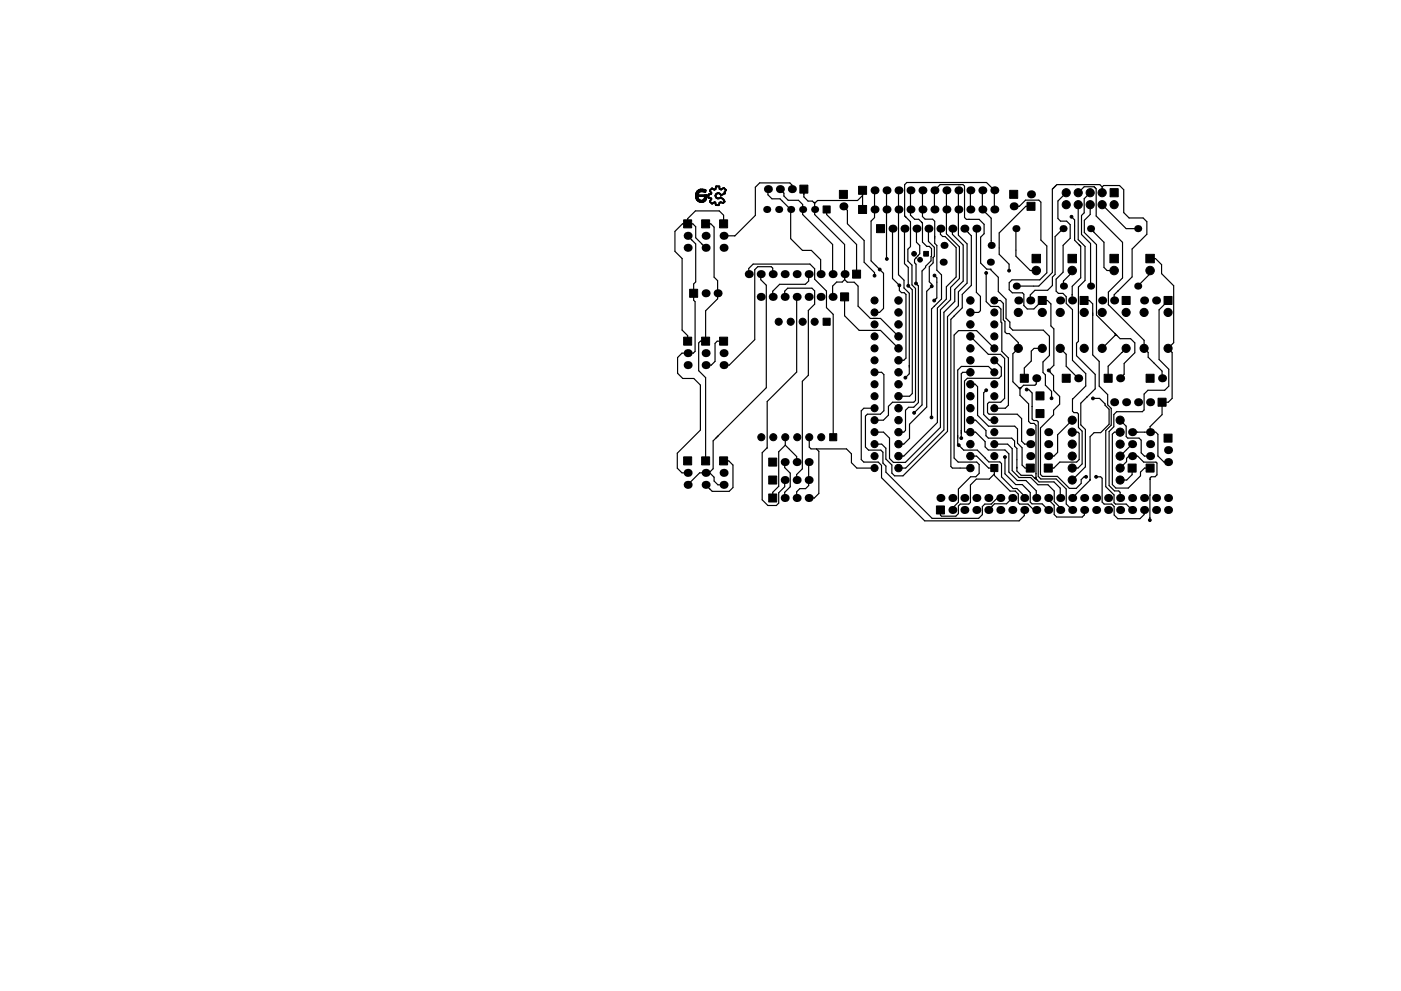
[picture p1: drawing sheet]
<svg xmlns="http://www.w3.org/2000/svg" width="297mm" height="210mm" viewBox="0 0 297 210" stroke-linecap="round" stroke-linejoin="round" font-family="sans-serif">
<path d="M152.5 39.6l.1 .5 .3 .1 .5-.3 .5 .4-.3 .5 .1 .2M152.5 39.5h-.6l-.2 .6-.2 .2-.6-.3-.4 .4 .3 .5v.2l-.6 .2v.5v.2l.6 .2-.3 .6 .5 .4 .5-.3 .2 .1 .1 .5h.6l.2-.5 .2-.1 .5 .2 .3-.3-.2-.5-.6-.4a.6 .6 0 0 1-.9 .1 .6 .6 0 0 1 0-.9 .6 .6 0 0 1 .9 .3l.8-.3M149.5 41.4h.3v.2M149.5 41.4a.85 .85 0 0 1-.8 1.2 .85 .85 0 0 1-.8-1.1 1.02 1.02 0 0 1 .6-.9 1.02 1.02 0 0 1 1 .1l.1-.3a1.34 1.34 0 0 0-2 .8 1.34 1.34 0 0 0 1.4 1.6l.6-.4 .2-.8M149.5 41.4l-1.9 .1 2.2 .1" fill="none" stroke="#000" stroke-width=".38"/>
<g fill="#000" stroke="#000" stroke-width=".21">
<path d="M169.6 39.3h1.7v1.7h-1.7zM144.9 46.6h1.7v1.7h-1.7zM148.8 46.6h1.7v1.7h-1.7zM152.6 46.6h1.7v1.7h-1.7zM174.5 43.7h1.5v1.5h-1.5zM178 40.4h1.7v1.7h-1.7zM180.8 57.3h1.7v1.7h-1.7zM182 39.5h1.7v1.7h-1.7zM182 43.6h1.7v1.7h-1.7zM185.8 47.7h1.7v1.7h-1.7zM195.8 53.3h1v1h-1zM214.1 40.4h1.7v1.7h-1.7z"/>
<path d="M218.8 54h1.8v1.8h-1.8zM217.7 42.9h1.7v1.7h-1.7zM226.4 54h1.8v1.8h-1.8zM235.3 54h1.8v1.8h-1.8zM235.4 40h1.7v1.8h-1.7zM242.9 54h1.8v1.8h-1.8zM144.9 71.5h1.7v1.7h-1.7zM146.2 61.4h1.7v1.7h-1.7zM148.8 71.5h1.7v1.7h-1.7zM152.6 71.5h1.7v1.7h-1.7zM174.5 67.5h1.5v1.5h-1.5zM178.2 62.1h1.7v1.7h-1.7z"/>
<path d="M220.1 62.9h1.7v1.7h-1.7zM229 62.9h1.7v1.7h-1.7zM237.9 62.9h1.7v1.7h-1.7zM246.8 62.9h1.7v1.7h-1.7zM144.9 96.9h1.7v1.7h-1.7zM148.8 96.9h1.7v1.7h-1.7zM152.6 96.9h1.7v1.7h-1.7zM163 97.2h1.7v1.7h-1.7zM175.9 92h1.5v1.5h-1.5zM216.3 79.4h1.7v1.7h-1.7zM217.6 98.5h1.7v1.7h-1.7zM219.7 83.1h1.7v1.7h-1.7z"/>
<path d="M219.7 86.9h1.7v1.7h-1.7zM221.4 98.5h1.7v1.7h-1.7zM225.2 79.4h1.7v1.7h-1.7zM234.1 79.4h1.7v1.7h-1.7zM239.2 98.5h1.7v1.7h-1.7zM243 98.5h1.7v1.7h-1.7zM243 79.4h1.7v1.7h-1.7zM245.5 84.5h1.7v1.7h-1.7zM246.8 92.1h1.7v1.7h-1.7zM163 101h1.7v1.7h-1.7zM163 104.8h1.7v1.7h-1.7zM198.5 107.3h1.7v1.7h-1.7z"/>
<path d="M210.1 98.6h1.5v1.5h-1.5z"/>
<circle cx="185.4" cy="58.5" r=".3"/>
<circle cx="186.5" cy="57.2" r=".3"/>
<circle cx="188" cy="54.9" r=".3"/>
<circle cx="193.8" cy="53.8" r=".5"/>
<circle cx="195.1" cy="55.1" r=".5"/>
<circle cx="198.1" cy="58.5" r=".3"/>
<circle cx="209.1" cy="57.9" r=".3"/>
<circle cx="213.9" cy="57.4" r=".3"/>
<circle cx="219.7" cy="57.4" r=".9"/>
<circle cx="226.1" cy="40.9" r=".86"/>
<circle cx="226.1" cy="43.4" r=".86"/>
<circle cx="227.2" cy="46" r=".3"/>
<circle cx="227.3" cy="57.4" r=".9"/>
<circle cx="228.6" cy="40.9" r=".86"/>
<circle cx="228.6" cy="43.4" r=".86"/>
<circle cx="231.1" cy="40.9" r=".86"/>
<circle cx="231.1" cy="43.4" r=".86"/>
<circle cx="233.7" cy="40.9" r=".86"/>
<circle cx="233.7" cy="43.4" r=".86"/>
<circle cx="236.2" cy="43.4" r=".86"/>
<circle cx="236.2" cy="57.4" r=".9"/>
<circle cx="243.8" cy="57.4" r=".9"/>
<circle cx="165.1" cy="68.3" r=".75"/>
<circle cx="167.6" cy="68.3" r=".75"/>
<circle cx="170.2" cy="68.3" r=".75"/>
<circle cx="172.7" cy="68.3" r=".75"/>
<circle cx="185.4" cy="79" r=".75"/>
<circle cx="185.4" cy="76.4" r=".75"/>
<circle cx="185.4" cy="73.9" r=".75"/>
<circle cx="185.4" cy="66.3" r=".75"/>
<circle cx="185.4" cy="63.7" r=".75"/>
<circle cx="185.4" cy="71.4" r=".75"/>
<circle cx="185.4" cy="68.8" r=".75"/>
<circle cx="190.5" cy="79" r=".79"/>
<circle cx="190.5" cy="76.4" r=".79"/>
<circle cx="190.5" cy="66.3" r=".79"/>
<circle cx="190.5" cy="63.7" r=".79"/>
<circle cx="190.5" cy="71.4" r=".79"/>
<circle cx="190.5" cy="73.9" r=".79"/>
<circle cx="190.5" cy="68.8" r=".79"/>
<circle cx="190.7" cy="60.5" r=".3"/>
<circle cx="192.6" cy="60.6" r=".3"/>
<circle cx="194.2" cy="60.1" r=".3"/>
<circle cx="197.5" cy="60.7" r=".3"/>
<circle cx="198.1" cy="63.8" r=".3"/>
<circle cx="205.7" cy="79" r=".79"/>
<circle cx="205.7" cy="76.4" r=".79"/>
<circle cx="205.7" cy="66.3" r=".79"/>
<circle cx="205.7" cy="68.8" r=".79"/>
<circle cx="205.7" cy="73.9" r=".79"/>
<circle cx="205.7" cy="63.7" r=".79"/>
<circle cx="205.7" cy="71.4" r=".79"/>
<circle cx="210.8" cy="63.7" r=".75"/>
<circle cx="210.8" cy="73.9" r=".75"/>
<circle cx="210.8" cy="71.4" r=".75"/>
<circle cx="210.8" cy="79" r=".75"/>
<circle cx="210.8" cy="66.3" r=".75"/>
<circle cx="210.8" cy="76.4" r=".75"/>
<circle cx="210.8" cy="68.8" r=".75"/>
<circle cx="215.9" cy="66.3" r=".86"/>
<circle cx="215.9" cy="73.9" r=".86"/>
<circle cx="221" cy="73.9" r=".86"/>
<circle cx="221" cy="66.3" r=".86"/>
<circle cx="222.4" cy="78.6" r=".3"/>
<circle cx="224.8" cy="73.9" r=".86"/>
<circle cx="224.8" cy="66.3" r=".86"/>
<circle cx="229.9" cy="73.9" r=".86"/>
<circle cx="229.9" cy="66.3" r=".86"/>
<circle cx="233.7" cy="66.3" r=".86"/>
<circle cx="233.7" cy="73.9" r=".86"/>
<circle cx="238.8" cy="73.9" r=".86"/>
<circle cx="238.8" cy="66.3" r=".86"/>
<circle cx="242.6" cy="66.3" r=".86"/>
<circle cx="242.6" cy="73.9" r=".86"/>
<circle cx="247.6" cy="73.9" r=".86"/>
<circle cx="247.6" cy="66.3" r=".86"/>
<circle cx="161.4" cy="92.8" r=".75"/>
<circle cx="164" cy="92.8" r=".75"/>
<circle cx="166.5" cy="92.8" r=".75"/>
<circle cx="169" cy="92.8" r=".75"/>
<circle cx="171.6" cy="92.8" r=".75"/>
<circle cx="174.1" cy="92.8" r=".75"/>
<circle cx="185.4" cy="94.2" r=".75"/>
<circle cx="185.4" cy="91.7" r=".75"/>
<circle cx="185.4" cy="81.5" r=".75"/>
<circle cx="185.4" cy="89.1" r=".75"/>
<circle cx="185.4" cy="86.6" r=".75"/>
<circle cx="185.4" cy="84.1" r=".75"/>
<circle cx="185.4" cy="99.3" r=".75"/>
<circle cx="185.4" cy="96.8" r=".75"/>
<circle cx="190.5" cy="86.6" r=".79"/>
<circle cx="190.5" cy="94.2" r=".79"/>
<circle cx="190.5" cy="84.1" r=".79"/>
<circle cx="190.5" cy="81.5" r=".79"/>
<circle cx="190.5" cy="89.1" r=".79"/>
<circle cx="190.5" cy="91.7" r=".79"/>
<circle cx="190.5" cy="96.8" r=".79"/>
<circle cx="190.5" cy="99.3" r=".79"/>
<circle cx="192" cy="80.1" r=".3"/>
<circle cx="193.8" cy="87.6" r=".3"/>
<circle cx="197.5" cy="88.6" r=".3"/>
<circle cx="203.3" cy="94.5" r=".3"/>
<circle cx="203.8" cy="93" r=".3"/>
<circle cx="205.7" cy="86.6" r=".79"/>
<circle cx="205.7" cy="81.5" r=".79"/>
<circle cx="205.7" cy="91.7" r=".79"/>
<circle cx="205.7" cy="89.1" r=".79"/>
<circle cx="205.7" cy="94.2" r=".79"/>
<circle cx="205.7" cy="99.3" r=".79"/>
<circle cx="205.7" cy="84.1" r=".79"/>
<circle cx="205.7" cy="96.8" r=".79"/>
<circle cx="209.1" cy="82.8" r=".3"/>
<circle cx="210.8" cy="84.1" r=".75"/>
<circle cx="210.8" cy="86.6" r=".75"/>
<circle cx="210.8" cy="94.2" r=".75"/>
<circle cx="210.8" cy="96.8" r=".75"/>
<circle cx="210.8" cy="89.1" r=".75"/>
<circle cx="210.8" cy="91.7" r=".75"/>
<circle cx="210.8" cy="81.5" r=".75"/>
<circle cx="213.1" cy="97" r=".3"/>
<circle cx="217.7" cy="82.6" r=".3"/>
<circle cx="222.9" cy="84.5" r=".3"/>
<circle cx="227.3" cy="89.1" r=".86"/>
<circle cx="227.3" cy="99.3" r=".86"/>
<circle cx="227.3" cy="94.2" r=".86"/>
<circle cx="227.3" cy="91.7" r=".86"/>
<circle cx="227.3" cy="96.8" r=".86"/>
<circle cx="231.7" cy="84.5" r=".3"/>
<circle cx="237.5" cy="89.1" r=".86"/>
<circle cx="237.5" cy="94.2" r=".86"/>
<circle cx="237.5" cy="96.8" r=".86"/>
<circle cx="237.5" cy="91.7" r=".86"/>
<circle cx="237.5" cy="99.3" r=".86"/>
<circle cx="227.3" cy="101.8" r=".86"/>
<circle cx="230.3" cy="101.2" r=".3"/>
<circle cx="232.4" cy="101.2" r=".3"/>
<circle cx="237.5" cy="101.8" r=".86"/>
<circle cx="243.8" cy="110.4" r=".3"/>
</g>
<g fill="#000">
<circle cx="145.8" cy="52.6" r=".85"/>
<circle cx="145.8" cy="50" r=".85"/>
<circle cx="149.6" cy="52.6" r=".85"/>
<circle cx="149.6" cy="50" r=".85"/>
<circle cx="153.4" cy="52.6" r=".85"/>
<circle cx="153.4" cy="50" r=".85"/>
<circle cx="158.7" cy="58.2" r=".85"/>
<circle cx="161.3" cy="58.2" r=".85"/>
<circle cx="162.6" cy="44.4" r=".75"/>
<circle cx="162.8" cy="40.1" r=".85"/>
<circle cx="163.8" cy="58.2" r=".85"/>
<circle cx="165.1" cy="44.4" r=".75"/>
<circle cx="165.4" cy="40.1" r=".85"/>
<circle cx="166.4" cy="58.2" r=".85"/>
<circle cx="167.6" cy="44.4" r=".75"/>
<circle cx="167.9" cy="40.1" r=".85"/>
<circle cx="168.9" cy="58.2" r=".85"/>
<circle cx="170.2" cy="44.4" r=".75"/>
<circle cx="171.4" cy="58.2" r=".85"/>
<circle cx="172.7" cy="44.4" r=".75"/>
<circle cx="174" cy="58.2" r=".85"/>
<circle cx="176.5" cy="58.2" r=".85"/>
<circle cx="178.8" cy="43.8" r=".85"/>
<circle cx="179.1" cy="58.2" r=".85"/>
<circle cx="185.4" cy="44.4" r=".85"/>
<circle cx="185.4" cy="40.4" r=".85"/>
<circle cx="188" cy="40.4" r=".85"/>
<circle cx="188" cy="44.4" r=".85"/>
<circle cx="189.2" cy="48.5" r=".85"/>
<circle cx="190.5" cy="40.4" r=".85"/>
<circle cx="190.5" cy="44.4" r=".85"/>
<circle cx="191.8" cy="48.5" r=".85"/>
<circle cx="193" cy="40.4" r=".85"/>
<circle cx="193" cy="44.4" r=".85"/>
<circle cx="194.3" cy="48.5" r=".85"/>
<circle cx="195.6" cy="44.4" r=".85"/>
<circle cx="195.6" cy="40.4" r=".85"/>
<circle cx="196.8" cy="48.5" r=".85"/>
<circle cx="198.1" cy="44.4" r=".85"/>
<circle cx="198.1" cy="40.4" r=".85"/>
<circle cx="199.4" cy="48.5" r=".85"/>
<circle cx="200" cy="55.6" r=".75"/>
<circle cx="200.2" cy="52.1" r=".75"/>
<circle cx="200.7" cy="44.4" r=".85"/>
<circle cx="200.7" cy="40.4" r=".85"/>
<circle cx="201.9" cy="48.5" r=".85"/>
<circle cx="203.2" cy="40.4" r=".85"/>
<circle cx="203.2" cy="44.4" r=".85"/>
<circle cx="204.5" cy="48.5" r=".85"/>
<circle cx="205.7" cy="44.4" r=".85"/>
<circle cx="205.7" cy="40.4" r=".85"/>
<circle cx="207" cy="48.5" r=".85"/>
<circle cx="208.3" cy="44.4" r=".85"/>
<circle cx="208.3" cy="40.4" r=".85"/>
<circle cx="210" cy="55.6" r=".75"/>
<circle cx="210.2" cy="52.1" r=".75"/>
<circle cx="210.8" cy="40.4" r=".85"/>
<circle cx="210.8" cy="44.4" r=".85"/>
<circle cx="214.9" cy="43.8" r=".85"/>
<circle cx="215.4" cy="48.5" r=".75"/>
<circle cx="218.6" cy="41.2" r=".85"/>
<circle cx="225.4" cy="48.5" r=".75"/>
<circle cx="231.2" cy="48.5" r=".75"/>
<circle cx="241.2" cy="48.5" r=".75"/>
<circle cx="145.8" cy="74.9" r=".85"/>
<circle cx="145.8" cy="77.5" r=".85"/>
<circle cx="149.6" cy="77.5" r=".85"/>
<circle cx="149.6" cy="74.9" r=".85"/>
<circle cx="149.6" cy="62.2" r=".85"/>
<circle cx="152.1" cy="62.2" r=".85"/>
<circle cx="153.4" cy="74.9" r=".85"/>
<circle cx="153.4" cy="77.5" r=".85"/>
<circle cx="161.3" cy="63" r=".85"/>
<circle cx="163.8" cy="63" r=".85"/>
<circle cx="166.4" cy="63" r=".85"/>
<circle cx="168.9" cy="63" r=".85"/>
<circle cx="171.4" cy="63" r=".85"/>
<circle cx="174" cy="63" r=".85"/>
<circle cx="176.5" cy="63" r=".85"/>
<circle cx="215.5" cy="60.7" r=".75"/>
<circle cx="215.9" cy="63.7" r=".85"/>
<circle cx="218.4" cy="63.7" r=".85"/>
<circle cx="224.8" cy="63.7" r=".85"/>
<circle cx="225.5" cy="60.7" r=".75"/>
<circle cx="227.3" cy="63.7" r=".85"/>
<circle cx="231.2" cy="60.7" r=".75"/>
<circle cx="233.7" cy="63.7" r=".85"/>
<circle cx="236.2" cy="63.7" r=".85"/>
<circle cx="241.2" cy="60.7" r=".75"/>
<circle cx="242.6" cy="63.7" r=".85"/>
<circle cx="245.1" cy="63.7" r=".85"/>
<circle cx="166.4" cy="98" r=".85"/>
<circle cx="168.9" cy="98" r=".85"/>
<circle cx="171.4" cy="98" r=".85"/>
<circle cx="218.4" cy="96.8" r=".85"/>
<circle cx="218.4" cy="91.7" r=".85"/>
<circle cx="218.4" cy="94.2" r=".85"/>
<circle cx="219.7" cy="80.3" r=".85"/>
<circle cx="222.2" cy="91.7" r=".85"/>
<circle cx="222.2" cy="96.8" r=".85"/>
<circle cx="222.2" cy="94.2" r=".85"/>
<circle cx="228.6" cy="80.3" r=".85"/>
<circle cx="236.2" cy="85.3" r=".85"/>
<circle cx="237.5" cy="80.3" r=".85"/>
<circle cx="238.8" cy="85.3" r=".85"/>
<circle cx="240" cy="94.2" r=".85"/>
<circle cx="240" cy="96.8" r=".85"/>
<circle cx="240" cy="91.7" r=".85"/>
<circle cx="241.3" cy="85.3" r=".85"/>
<circle cx="243.8" cy="85.3" r=".85"/>
<circle cx="243.8" cy="94.2" r=".85"/>
<circle cx="243.8" cy="96.8" r=".85"/>
<circle cx="243.8" cy="91.7" r=".85"/>
<circle cx="246.4" cy="80.3" r=".85"/>
<circle cx="247.6" cy="95.5" r=".85"/>
<circle cx="247.6" cy="98" r=".85"/>
<circle cx="145.8" cy="102.9" r=".85"/>
<circle cx="145.8" cy="100.3" r=".85"/>
<circle cx="149.6" cy="100.3" r=".85"/>
<circle cx="149.6" cy="102.9" r=".85"/>
<circle cx="153.4" cy="100.3" r=".85"/>
<circle cx="153.4" cy="102.9" r=".85"/>
<circle cx="166.4" cy="101.8" r=".85"/>
<circle cx="166.4" cy="105.7" r=".85"/>
<circle cx="168.9" cy="105.7" r=".85"/>
<circle cx="168.9" cy="101.8" r=".85"/>
<circle cx="171.4" cy="105.7" r=".85"/>
<circle cx="171.4" cy="101.8" r=".85"/>
<circle cx="199.4" cy="105.7" r=".85"/>
<circle cx="201.9" cy="108.2" r=".85"/>
<circle cx="201.9" cy="105.7" r=".85"/>
<circle cx="204.5" cy="105.7" r=".85"/>
<circle cx="204.5" cy="108.2" r=".85"/>
<circle cx="207" cy="105.7" r=".85"/>
<circle cx="207" cy="108.2" r=".85"/>
<circle cx="209.5" cy="105.7" r=".85"/>
<circle cx="209.5" cy="108.2" r=".85"/>
<circle cx="212.1" cy="108.2" r=".85"/>
<circle cx="212.1" cy="105.7" r=".85"/>
<circle cx="214.6" cy="108.2" r=".85"/>
<circle cx="214.6" cy="105.7" r=".85"/>
<circle cx="217.2" cy="108.2" r=".85"/>
<circle cx="217.2" cy="105.7" r=".85"/>
<circle cx="219.7" cy="105.7" r=".85"/>
<circle cx="219.7" cy="108.2" r=".85"/>
<circle cx="222.2" cy="105.7" r=".85"/>
<circle cx="222.2" cy="108.2" r=".85"/>
<circle cx="224.8" cy="105.7" r=".85"/>
<circle cx="224.8" cy="108.2" r=".85"/>
<circle cx="227.3" cy="108.2" r=".85"/>
<circle cx="227.3" cy="105.7" r=".85"/>
<circle cx="229.9" cy="105.7" r=".85"/>
<circle cx="229.9" cy="108.2" r=".85"/>
<circle cx="232.4" cy="108.2" r=".85"/>
<circle cx="232.4" cy="105.7" r=".85"/>
<circle cx="234.9" cy="108.2" r=".85"/>
<circle cx="234.9" cy="105.7" r=".85"/>
<circle cx="237.5" cy="108.2" r=".85"/>
<circle cx="237.5" cy="105.7" r=".85"/>
<circle cx="240" cy="105.7" r=".85"/>
<circle cx="240" cy="108.2" r=".85"/>
<circle cx="242.6" cy="108.2" r=".85"/>
<circle cx="242.6" cy="105.7" r=".85"/>
<circle cx="245.1" cy="108.2" r=".85"/>
<circle cx="245.1" cy="105.7" r=".85"/>
<circle cx="247.6" cy="108.2" r=".85"/>
<circle cx="247.6" cy="105.7" r=".85"/>
</g>
<g fill="none" stroke="#000" stroke-width=".25">
<path d="M232 39.7l.2 .1M233.7 39.7l-.5-.5h-9.1l-1 .9v17.7l-2.9 2.9h-4.7M233.7 39.7v1.2M233.7 39.7l.3-.3h3.4l.9 .9v4.8l1.1 1.1h3l.8 .8v2.7l-3.2 3.1v5.9l-3.8 3.8v1.2M145.8 50l1.7 1.7v8.1l-.4 .4v3.5l.3 .3v10.6l-.4 .3h-2.4l-.9 1v3.3l1.1 1.1h2.3l1.4 1.4v9.5l-4.9 4.9v3.2l1 1h1.2M145.8 47.5v-1.1l1.6-1.7h5.1l.9 1v1.8M146.6 50.9h.1M148.8 51.7h.1M149.6 52.6l-2.1-2.2v-2.3l-.6-.6h-2.2l-1.6 1.6v4.2l1.5 1.5v15.2l1.2 1.2v1.2M149.6 47.5h1.1l.7 .7v10.6l.7 .7v3.9l-2.5 2.5v6.5h-1.1l-.4 .4v5.8l1.5 1.5v17.7M153.4 50h2.4M155.8 50h.1"/>
<path d="M158.7 58.2v-1.2l1-1h12l1 1v2.2l2.5 2.5v3.6l1.5 1.4v26.1M161.3 58.2v1.1l1.2 1.2v21.8l-11.3 11.2v5.9l-.9 .9M162.8 40.1v1.2l.9 .9h1.7l2.2 2.2v6.2l2.5 2.5h1.9l2 2v3.1M163.8 58.2v-1.3l-.3-.3h-2.8l-.7 .6v14.9l-5.4 5.4h-1.2M165.4 40.1l.8 .9v.6l.9 .9h2.2l.9 .9v2.1l6.3 6.4v6.3M167.9 40.1v-.9l-.4-.4h-6.4l-1 .9v6l-4.3 4.3M170.4 40.1v1.7l.9 .9h.9l.5 .4M171.4 58.2v1.4l-.6 .7h-5.5l-1.5 1.5v1.2M172.5 42.9l.4 .1M172.7 43.1v2.4l6.4 6.4v7.4M175.3 44.4v1.1l6.3 6.4v6.3M178.8 43.8l.9 .8v2.9l3.5 3.5v4.6l2.2 2.2v.7"/>
<path d="M179.1 59.3l.5 .6h1.5l.8 .8v4.3l2.6 2.6h2.2l3.8 3.8M179.1 59.3l-.5 .5h-1.2l-.9 .9v2.3M182.9 41.5l-1.1 1h-8.5l-.6 .6M182.9 40.4v4M185.4 40.4v5.8l-.7 .7v8.4l2.6 2.7v7.4l-.8 .9h-1.1M188 40.4v14.5M189.2 48.5v10.6l1.5 1.4v1.1l.4 .5h.6l.4 .4v13.5l-.5 .4h-1.1M190.5 40.4v17.9l1.2 1.2v1.6l1.1 1.1v17.1l-.8 .8M191.8 48.5v7.4l.8 .8v3.9l.8 .9v22l-.6 .6h-2.3M193 40.4v5.2l.9 .9h.9l.8 .8v4.1l.9 .9h.5l.5 .4-.1 2.6-1.2 1.2v.3M194.2 54.7h.1M194.3 48.5v2.9l.7 .7v1.7l-1.1 1.2v.7l.3 .4v4l.5 .5v24.8l-1 1h-1.1l-.6 .7v4.2l-.4 .4h-1.1"/>
<path d="M195.6 40.4v5.5l.5 .6h1.6l.5 .4v4.7l.4 .5v5.2l1 1v5.1l-2.1 2.2v23M196.2 56.8l-.7 .7v28.4l-1.7 1.7M196.2 56.8h.1M196.8 48.5v2.7l1.3 1.3v1.9l-.3 .3M197.9 54.6l-.1 1.2-.8 .8v3.2l.5 .5v.4l-1 1.1v24.6l-3.7 3.6v3l-1.2 1.2h-1.1M198.1 44.4v-4l1.2-1.2h4.9l.3 .3v6.6l.4 .4h2.7l1 1.1v2l-.7 .7v5.5l1.3 1.3h.9l1.6 1.7v3.1l1.6 1.6v4l.8 .8v1.1l.6 .6h6.5l1.3 1.3v4.1l-1.4 1.4v2.2l.5 .5v2.2l1.3 1.3v1.5M198.1 58.5l.5 .4v4.3l-.5 .6M199.4 48.5v1.2l.5 .5h.5l2.3 2.3v6.3l-2.1 2v2.7l-1.9 1.9v24.2l-7.1 7.2h-1.1M200.7 40.4v9.2l2.7 2.8v6.7l-1.9 1.9v2.6l-2.1 2.1v25l-7.4 7.4h-2.6l-.8-.8v-4.3l-1.3-1.3h-1.9M201.9 48.5v1.2l2.3 2.3v7.6l-1.8 1.8v2.6l-2.3 2.3v24.9l-8.1 8.1h-1.5M203.2 40.4v9.5l1.8 1.8v8.4l-1.8 1.8v3l-2.3 2.3v24.3l-9.4 9.5h-1.8l-.6-.6v-1.7l-1.3-1.3v-2.3l-.9-.9h-1.5M204.5 48.5l1.4 1.5v10.5l-1.9 2v2.8l-2.4 2.5v31.2l.3 .3h3.8"/>
<path d="M205.7 40.4v4M207 48.5v13.5l.9 .9v3l-.4 .4h-1.8M208.3 40.4v4l1.9 1.9v5.8M209.1 57.9v6.1l1 1h1.6l.5 .6v2.7l.2 .2v6.1l1.4 1.3v10.1l-.6 .6h-2.4M209.1 45.3h.1M210.8 44.4v-4l-1.6-1.7h-16.9l-.5 .5v6.6l1.2 1.2v5.3l-.5 .6v2.5l.9 .9v4.1l.7 .8v23.8l-.4 .3h-4.5l-.8 .9v1.9l-1.1 1h-1.9M214.9 43.8h1.2l1.3-1.3h2.9l.4 .4v8l1.2 1.3v5.7l-1.5 1.5h-5.8l-.6 .6v1.5l.6 .6h2.2l.3 .3v2.4l.7 .7h1.4l1.8-1.7M215.4 48.5v5.9l3 3h1.3M218.6 43.8h-1.1l-5.7 5.6v4.6l2.1 2.1v1.3M225.4 48.5l-1.7 1.7v8l-.6 .6v1.8l-1 1h-2.7l-1 1v1.1M226.1 40.9l-1.8 1.7v3.8l.6 .5h1.2l.8 .8v2.9l-1.5 1.5v5.6l-1.5 1.5v2.6l.5 .4h1l.7 .7v1.5l1.3 1.3v10.7l2.8 2.9v2.6l-2.8 2.7v2.6l.3 .3h.7l.3 .3v2.9l.7 .8v6.9l-.8 .9h-1.3M227.2 46l.6 .7v4.3l1.3 1.3v6.6l-1.8 1.8v3"/>
<path d="M227.3 57.4v.4l-1.8 1.8v1.1M228.6 40.9l1.3-1.3h2.1l.4 .5v5.7l5.6 5.6v7.6l-3 3v2.6l7.6 7.6v1.7l.8 .9v1l3 2.9v1.6M228.6 43.4v7.4l1.4 1.5v7.2l-1.3 1.4v11.5l-.5 .4v2.7l4 3.9v3.1l-3.1 3v4.6l1 1v8l-2.8 2.7M228.8 51.9h.1M231.1 43.4v2.1l-1.2 1.2v2.6l2.6 2.6v14.9l5 5.1h2.2l.9 .8v2.1l-2.3 2.3v2.3l-.8 .9M231.1 40.9l-1.2 1.3v2.9l-.6 .6v4l1.9 2v9M231.2 48.5l2.9 2.9v5.3l.6 .7h1.5M233.7 43.4l5.1 5.1h2.4M243.8 54.9h1.2l1.3 1.2v2l2.5 2.5v12.1l-1.2 1.2 .9 .9v9.7l-.8 .8h-1.3v2.7l-2.6 2.5v1.2M243.8 57.4v.7l-2.6 2.6M153.4 72.4h-1.3l-.5 .4v3.9l-.8 .8h-1.2M166.4 63v-1.2l.6-.7h5.1l.6 .6v2.8l-1.3 1.4v13.7l-1.3 1.3v18.6l-1.2 1.2v1.1"/>
<path d="M168.9 63v15.9l-6.2 6.3v9.8l-1.1 1v10l1.2 1.2h1.8l.5-.5v-2.2l1.3-1.2v-1.5M179.1 63v4l3.1 3.1h4.5l3.8 3.8M185.4 79h1.5l.5 .5v7.6l-.7 .8h-2.8l-.4 .4v6.5l.6 .7h2.7l.4 .4v2.4l.6 .6v1.3l9.8 9.8h9.9l.8-.8v-1.7l.5-.6h1.4l1.3-1.2h.6M198.1 65h.1M198.4 63.5h.1M202.2 67.1h.1M205.7 71.4l3.8 3.8h2.6l.9 .8v8.5l-.8 .8h-2.5l-.3 .4v1.8l.3 .4h6l.9 .9v4.8l.6 .6h1.2M205.7 79h-1.6l-.3 .3v13.7M210.8 79l-1.2-1.3h-5.8l-.8 .8v15.7l1.3 1.3h2.9l2.5 2.5h2.3l.3 .4v2.8l2.5 2.5h.8l1.6 1.5v.5M210.8 76.4l1.5 1.5v1.8l-.5 .6h-6.7l-.6 .6v10.7l.1 .1h2.3l2 2v1.1l.6 .7h3.6l.8 .8v3.8l1.8 1.8h1.8l2.2 2.2v1.6M210.8 73.9l-3.7-3.8h-3.9l-.9 1v26.1l.8 .8h4l.5 .5v1.9l-.7 .8h-1.1l-2.6 2.6v2.7l-1.3 1.3M210.8 63.7h1.3l.6 .7v3.5l.4 .3v2.2l.3 .4h.6l1.9 1.9v1.2l-1.2 1.2v5.9l1.4 1.3"/>
<path d="M219.7 79.6v1.9l-.3 .2h-2.4l-.7 .8M221 73.9h-1.8l-.5 .6v2.1l-1.5 1.5v2.2M221 63.7h1.1l.7 .8v4.6l.6 .7v7.7l-1 1.1 1 1.1v3.1l1.3 1.3v1.7l-1.3 1.2v1l-2.8 2.8v9.9l.4 .4h3.2l2.5 2.5h1.5l1-1v-.8l.6-.6h.5M221 63.7v.1M224.8 73.9l1.3 1.3v2.5l2.5 2.6M229.8 63.7h1.1l.8 .8v10.8l1.4 1.4v5.2l1.7 1.8v2.2l.8 .7v3.6l-1.2 1.2v11.9l1.8 1.7v1.6l.3 .3h2.3l1.2 1.3M236.4 70.8v.3h.4M236.5 70.9l-2.8 3M237 61.8h.1M237.9 74.8l-3 2.9v2.6M237.9 74.8h.1M238.8 73.9l-.9 .9"/>
<path d="M247.6 63.7l-1.9 2v10.6l2.1 2v3.6l-.9 .9h-3.5l-.8 .8v3.4l-.4 .3h-5.4l-.7 .6v2.6l-.9 1v11.5l1.1 1.2h.9l.3 .3v1.2M153.3 97.8h1.2l.9 .9v4.7l-.8 .8h-3.6l-1.4-1.3M166.4 98v1.2l1.1 1.2v2.9l-1.1 1.2v1.2M166.5 94.5l-1.4 1.3v7.4l-1.3 1.3v1.2M166.5 94.5l2.4 2.4v1.1M166.5 92.8v1.7M171.4 98v5l-.6 .7h-1.2l-.7 .6v1.4M171.6 92.8v2.1l.4 .3h7.5l1 1.1v1.9l1.2 1.1h3.7M173.1 95.2l.5 .6v8.9l-.9 1h-1.3M185.4 86.6h-2.2l-.6 .6v10.3l.5 .5h3.1l.7 .7v2.7l9.2 9.1h20l1.1-1.1v-1.2M205.7 96.8h1.4l2.5 2.5h1.2v1.6l3.3 3.3h1.2M205.7 89.1h1.2l2.1 2.2v1.2l.5 .5h5l.6 .6v1.1l.5 .4v4.8l.9 .9h2.3l1.5 1.4h3.2l1.3 1.4v2.1"/>
<path d="M205.8 81.5h.9l.6 .5v6.1l2.3 2.3h5.5l.6 .6v3l1 1v3.7l.6 .6h1.1M205.8 81.5h-.1M208.9 97.2h.1M209.1 82.8l-.5 .5v4.6l1.2 1.2h1M210.8 94.2h2.8l1 1v4.6l1.5 1.5h2.4l1.6 1.5h2.1l1.3 1.4v2.2l1.3 1.3v.5M213.1 97v3.5l2.3 2.3h1.4l1.6 1.7v2l.4 .4h2.2l1.2 1.3M216.1 82.3l.1 .2M216.1 82.3h.4M216.2 82.5h.1M216.3 82.5v1.4l1.8 1.8v3.7l.4 .4h.7l.4 .4v11.4M217.7 82.6h.4l.7 .8v5.5l.3 .3h.7l.3 .3v11.6l.6 .5h3.2l2.2 2.2v3.1l1.2 1.3M218.8 86.2v.1"/>
<path d="M220.6 99.9h.1M227.3 91.7h1.3l.2 .2v5.6l-.5 .5h-3.6l-1.3 1.3h-1.2M227.3 89.1l-3.1 3.1v3.8l-.7 .8h-1.3M230.4 84.2h.1M231.7 84.5h1.4l1.2 1.2v.3l.8 .8v3.2l-1.7 1.8h-1.4l-.9 .8v9.3l-3.8 3.8M237.5 91.7h-1.2l-.5 .4v10.7l.8 .8h2.6l2.6-2.6v-.8l.9-.9h1.1M237.5 99.3l1.4-1.4v-.7l.4-.4h1.9l1.3 1.2h2.6l.2 .2v2.5l-.4 .4h-.8l-.3 .3v9M237.5 89.1l1.3 1.3v2.2l.3 .3h2.4l.5 .5v2.7l.6 .7h1.2M240 91.7h5l.5 .4v4.6l1.3 1.3h.8M240 94.2l-2.5 2.6M240 99.3v1.4l-1.1 1.1h-1.4M145.8 102.9l2.5-2.6h2.2l.9 .9v.9l.8 .8h1.2"/>
<path d="M150.5 103.7h.1M201.9 107.7v.5M210.8 100.6l-1.1 1h-2.7l-1.2 1.3v3.7l-.4 .3h-1.8l-.4 .4v1.7l-.5 .5h-3.1l-.2-.2v-1.1M214.6 105.7l-1.2 1.2h-2.5l-1.4 1.3M215.3 104.2l.6 .6v1.8l.3 .3h1.8l1.2 1.3h.5M215.3 104.2h.1M218.2 104.3h.1M219.6 101.4h-.3M222.2 105.7v.3l1.3 1.2v2l.5 .5h5.5l.4-.5v-1M232.4 101.2h1l.3 .3v5l.4 .4h1.6l.5 .6v1.8l.8 .7h4.7l.9-.8v-1M243.8 105h.1"/>
</g>
</svg>
